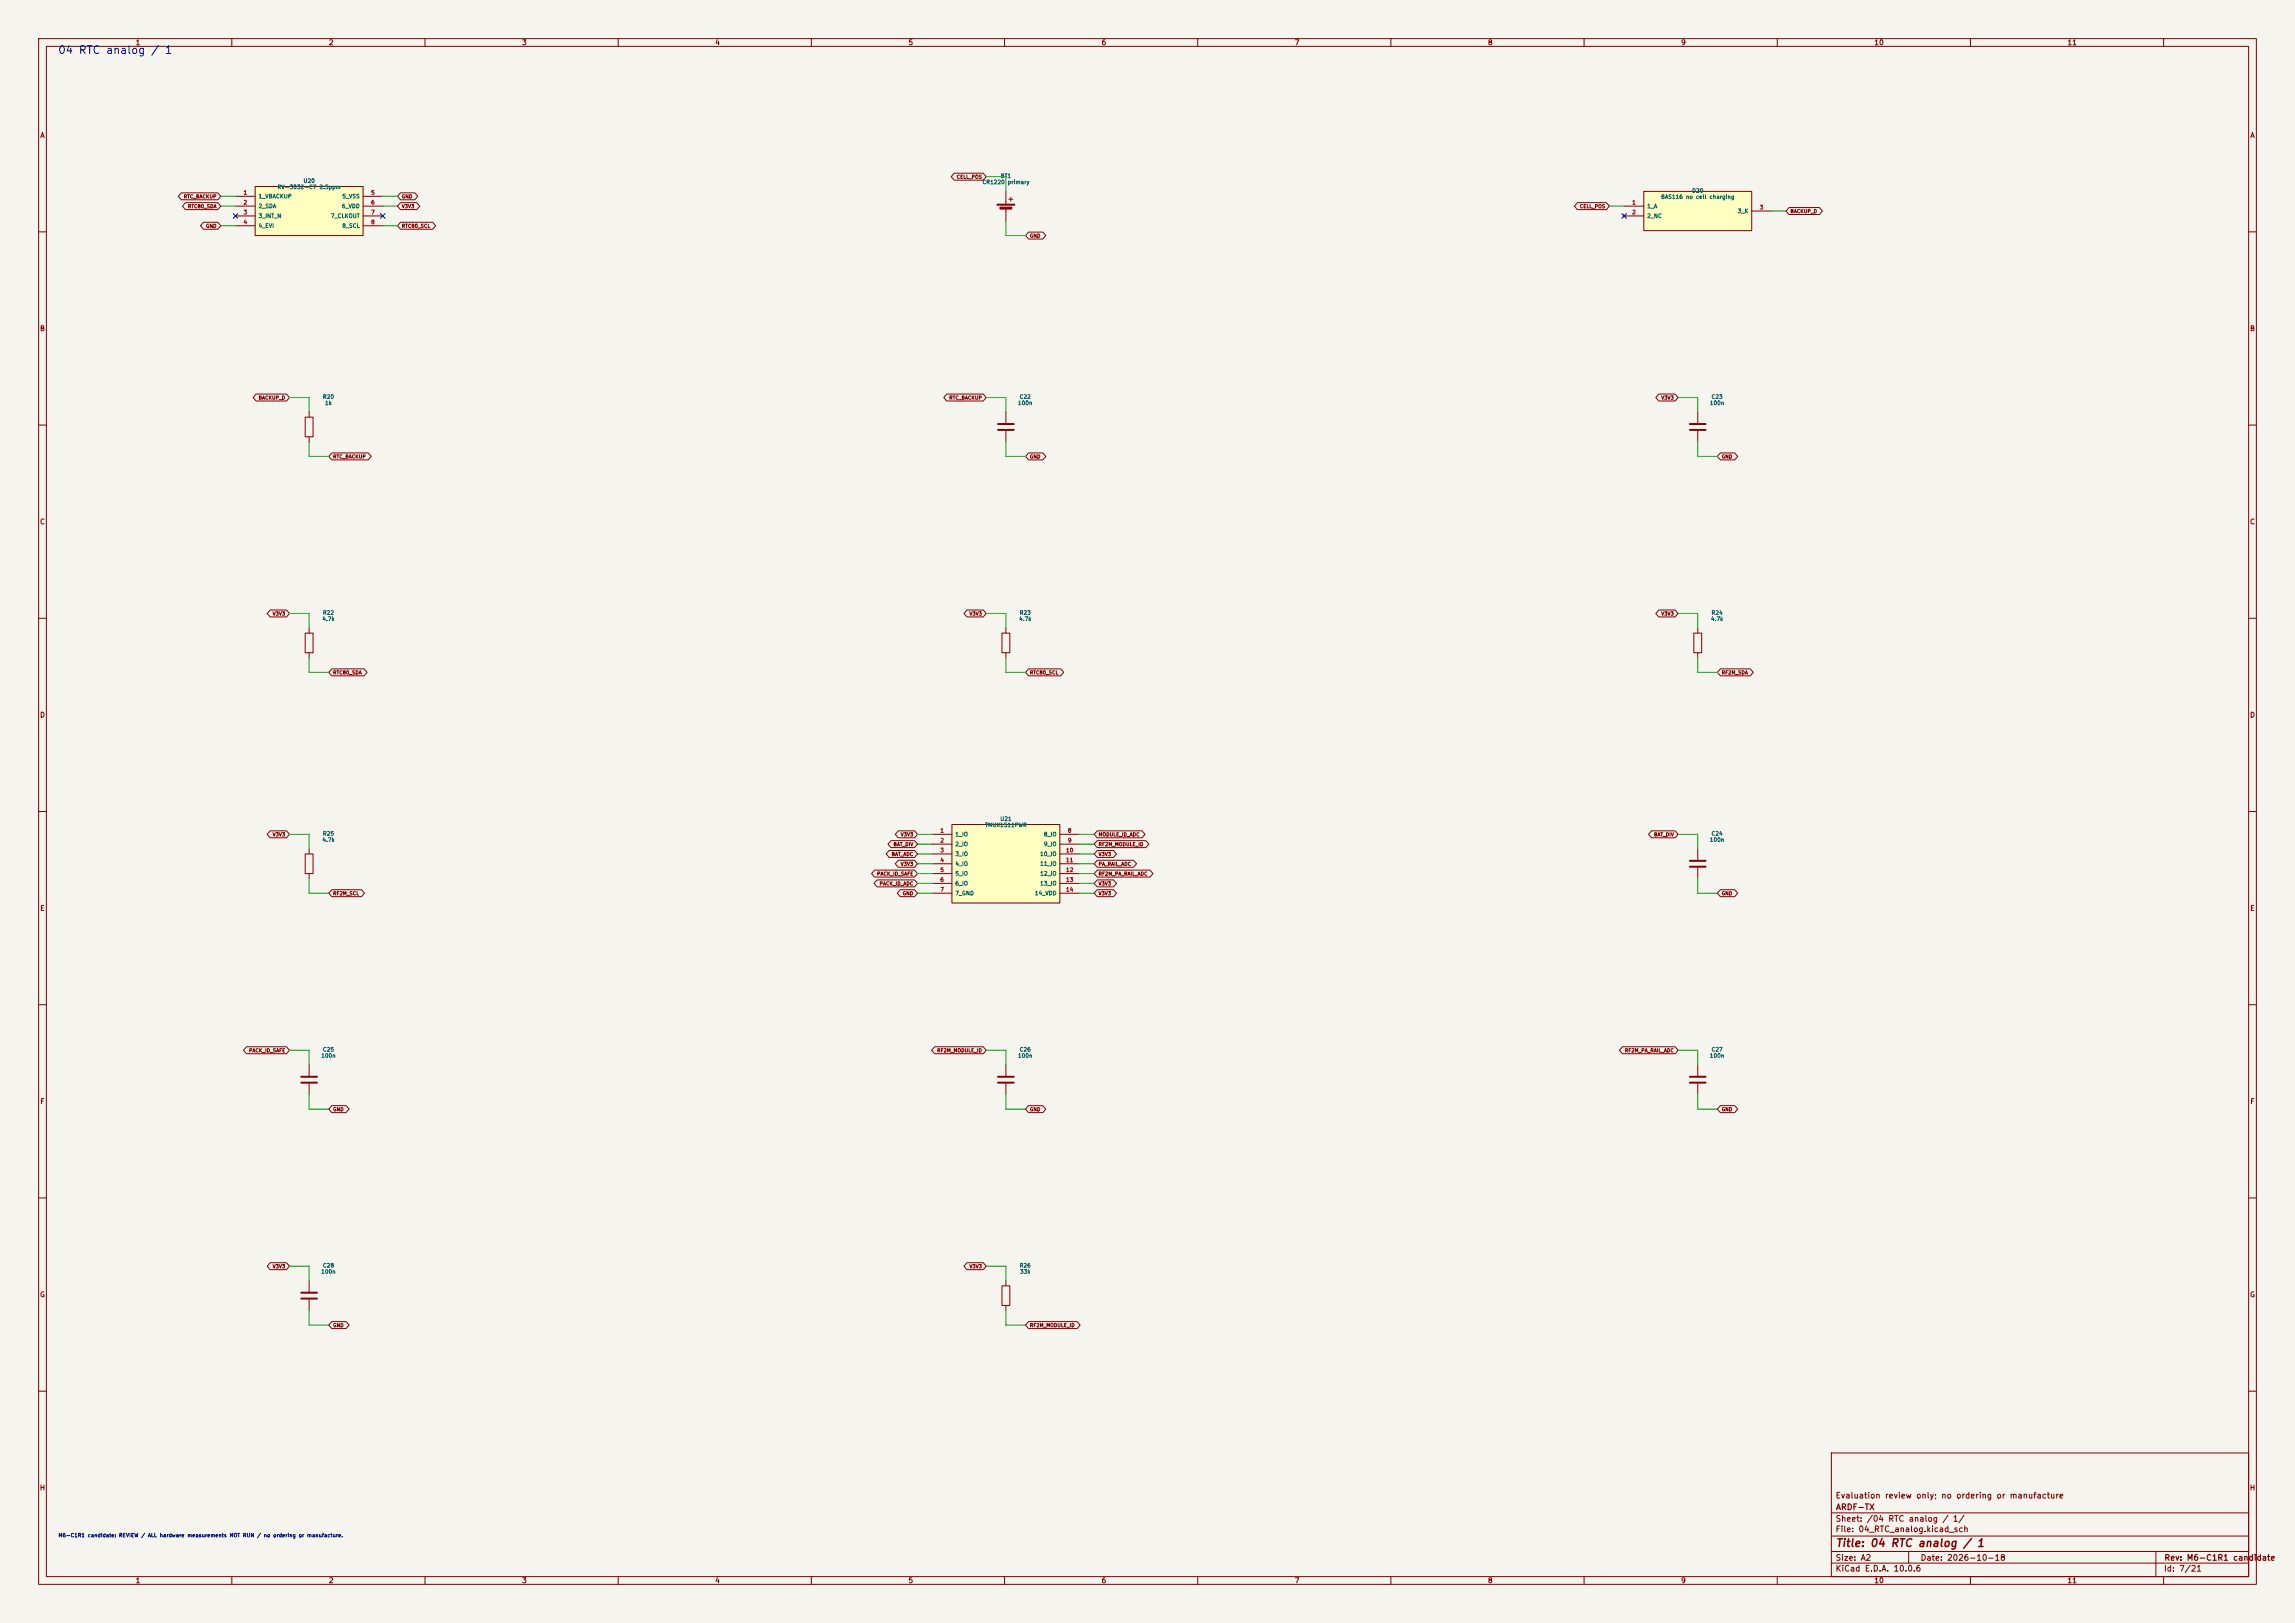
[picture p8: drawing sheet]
<svg xmlns="http://www.w3.org/2000/svg" width="594mm" height="420mm" viewBox="0 0 594 420" stroke-linecap="round" stroke-linejoin="round" font-family="sans-serif">
<defs><g id="words">
<text font-size="2" fill="#0000c2" x="14.9" y="14.4">04 RTC analog / 1</text>
<text font-size="2" fill="#840000" x="475" y="400.8">Title: 04 RTC analog / 1</text>
<g font-size="1.5" fill="#840000">
<text x="475" y="388.1">Evaluation review only; no ordering or manufacture</text>
<text x="475" y="394.1">Sheet: /04 RTC analog / 1/</text>
<text x="475.1" y="391.1">ARDF-TX</text>
<text x="475" y="396.8">File: 04_RTC_analog.kicad_sch</text>
<text x="475" y="407">KiCad E.D.A. 10.0.6</text>
<text x="475" y="404.2">Size: A2</text>
<text x="497" y="404.2">Date: 2026-10-18</text>
<text x="560" y="407">Id: 7/21</text>
<text x="560.1" y="404.2">Rev: M6-C1R1 candidate</text>
</g>
<g font-size="1.3" fill="#840000">
<text x="35" y="12">1</text>
<text x="85" y="12">2</text>
<text x="135" y="12">3</text>
<text x="185" y="12">4</text>
<text x="235" y="12">5</text>
<text x="285" y="12">6</text>
<text x="335" y="12">7</text>
<text x="385" y="12">8</text>
<text x="435" y="12">9</text>
<text x="485" y="12">10</text>
<text x="535" y="12">11</text>
<text x="10.3" y="36">A</text>
<text x="582.3" y="36">A</text>
<text x="10.2" y="86">B</text>
<text x="582.2" y="86">B</text>
<text x="10.2" y="136">C</text>
<text x="582.2" y="136">C</text>
<text x="10.2" y="186">D</text>
<text x="582.2" y="186">D</text>
<text x="10.3" y="236">E</text>
<text x="582.3" y="236">E</text>
<text x="10.3" y="286">F</text>
<text x="582.3" y="286">F</text>
<text x="10.2" y="336">G</text>
<text x="582.2" y="336">G</text>
<text x="10.2" y="386">H</text>
<text x="582.2" y="386">H</text>
<text x="35" y="410">1</text>
<text x="85" y="410">2</text>
<text x="135" y="410">3</text>
<text x="185" y="410">4</text>
<text x="235" y="410">5</text>
<text x="285" y="410">6</text>
<text x="335" y="410">7</text>
<text x="385" y="410">8</text>
<text x="435" y="410">9</text>
<text x="485" y="410">10</text>
<text x="535" y="410">11</text>
</g>
<g font-size="1" fill="#006464">
<text x="78.4" y="47.6">U20</text>
<text x="254.2" y="47.9">CR1220</text>
<text x="258.9" y="46.3">BT1</text>
<text x="260.7" y="47.9">primary</text>
<text x="66.8" y="51.6">1_VBACKUP</text>
<text x="71.7" y="49.2">RV-3032-C7 2.5ppm</text>
<text x="88.5" y="51.6">5_VSS</text>
<text x="429.8" y="51.7">BAS116 no cell charging</text>
<text x="437.9" y="50.1">D20</text>
<text x="66.8" y="54.1">2_SDA</text>
<text x="66.8" y="56.6">3_INT_N</text>
<text x="66.8" y="59.2">4_EVI</text>
<text x="85.5" y="56.6">7_CLKOUT</text>
<text x="88.4" y="54.1">6_VDD</text>
<text x="88.5" y="59.2">8_SCL</text>
<text x="426.2" y="54.1">1_A</text>
<text x="426.2" y="56.6">2_NC</text>
<text x="449.7" y="55.4">3_K</text>
<text x="83.5" y="103.4">R20</text>
<text x="84" y="105">1k</text>
<text x="263.4" y="105">100n</text>
<text x="263.8" y="103.4">C22</text>
<text x="442.4" y="105">100n</text>
<text x="442.9" y="103.4">C23</text>
<text x="83.3" y="160.9">4.7k</text>
<text x="83.5" y="159.3">R22</text>
<text x="263.7" y="160.9">4.7k</text>
<text x="263.8" y="159.3">R23</text>
<text x="442.7" y="160.9">4.7k</text>
<text x="442.9" y="159.3">R24</text>
<text x="254.8" y="214.3">TMUX1511PWR</text>
<text x="258.8" y="212.7">U21</text>
<text x="83.3" y="218.1">4.7k</text>
<text x="83.5" y="216.5">R25</text>
<text x="247.1" y="216.7">1_IO</text>
<text x="247.1" y="219.2">2_IO</text>
<text x="247.1" y="221.7">3_IO</text>
<text x="269.1" y="221.7">10_IO</text>
<text x="270.1" y="216.7">8_IO</text>
<text x="270.1" y="219.2">9_IO</text>
<text x="442.4" y="218.1">100n</text>
<text x="442.9" y="216.5">C24</text>
<text x="247.1" y="224.3">4_IO</text>
<text x="247.1" y="226.8">5_IO</text>
<text x="269.1" y="224.3">11_IO</text>
<text x="269.1" y="226.8">12_IO</text>
<text x="247.1" y="229.4">6_IO</text>
<text x="247.1" y="231.9">7_GND</text>
<text x="267.7" y="231.9">14_VDD</text>
<text x="269.1" y="229.4">13_IO</text>
<text x="83" y="273.9">100n</text>
<text x="83.5" y="272.3">C25</text>
<text x="263.4" y="273.9">100n</text>
<text x="263.8" y="272.3">C26</text>
<text x="442.4" y="273.9">100n</text>
<text x="442.9" y="272.3">C27</text>
<text x="83" y="329.8">100n</text>
<text x="83.5" y="328.2">C28</text>
<text x="263.8" y="328.2">R26</text>
<text x="263.9" y="329.8">33k</text>
</g>
<g font-size="1" fill="#a90000">
<text x="62.9" y="50.6">1</text>
<text x="62.9" y="53.2">2</text>
<text x="95.9" y="50.6">5</text>
<text x="95.9" y="53.2">6</text>
<text x="422.3" y="53.2">1</text>
<text x="62.9" y="55.7">3</text>
<text x="62.9" y="58.2">4</text>
<text x="95.9" y="55.7">7</text>
<text x="95.9" y="58.2">8</text>
<text x="422.3" y="55.7">2</text>
<text x="455.3" y="54.4">3</text>
<text x="243.3" y="215.7">1</text>
<text x="276.3" y="215.7">8</text>
<text x="243.3" y="218.3">2</text>
<text x="243.3" y="220.8">3</text>
<text x="275.8" y="220.8">10</text>
<text x="276.3" y="218.3">9</text>
<text x="243.3" y="223.3">4</text>
<text x="243.3" y="225.9">5</text>
<text x="275.8" y="223.3">11</text>
<text x="275.8" y="225.9">12</text>
<text x="243.3" y="228.4">6</text>
<text x="243.3" y="231">7</text>
<text x="275.8" y="228.4">13</text>
<text x="275.8" y="231">14</text>
</g>
<text font-size="1" fill="#0000c2" x="15" y="398">M6-C1R1 candidate: REVIEW / ALL hardware measurements NOT RUN / no ordering or manufacture.</text>
<g font-size=".9" fill="#840000">
<text x="247.5" y="46.5">CELL_POS</text>
<text x="47.5" y="51.5">RTC_BACKUP</text>
<text x="103.9" y="51.5">GND</text>
<text x="48.5" y="54.1">RTC80_SDA</text>
<text x="53.2" y="59.2">GND</text>
<text x="103.9" y="59.2">RTC80_SCL</text>
<text x="103.9" y="54.1">V3V3</text>
<text x="408.8" y="54.1">CELL_POS</text>
<text x="463.3" y="55.4">BACKUP_D</text>
<text x="266.5" y="61.7">GND</text>
<text x="66.8" y="103.6">BACKUP_D</text>
<text x="245.6" y="103.6">RTC_BACKUP</text>
<text x="429.9" y="103.6">V3V3</text>
<text x="86.1" y="118.9">RTC_BACKUP</text>
<text x="266.5" y="118.9">GND</text>
<text x="445.5" y="118.9">GND</text>
<text x="70.5" y="159.5">V3V3</text>
<text x="250.8" y="159.5">V3V3</text>
<text x="429.9" y="159.5">V3V3</text>
<text x="86.1" y="174.7">RTC80_SDA</text>
<text x="266.5" y="174.7">RTC80_SCL</text>
<text x="445.5" y="174.7">RF2M_SDA</text>
<text x="70.5" y="216.6">V3V3</text>
<text x="230.7" y="221.7">BAT_ADC</text>
<text x="231.1" y="219.2">BAT_DIV</text>
<text x="233" y="216.6">V3V3</text>
<text x="284.2" y="216.6">MODULE_ID_ADC</text>
<text x="284.2" y="219.2">RF2M_MODULE_ID</text>
<text x="284.2" y="221.7">V3V3</text>
<text x="428" y="216.6">BAT_DIV</text>
<text x="226.9" y="226.8">PACK_ID_SAFE</text>
<text x="233" y="224.3">V3V3</text>
<text x="284.2" y="226.8">RF2M_PA_RAIL_ADC</text>
<text x="284.2" y="224.3">PA_RAIL_ADC</text>
<text x="86.1" y="231.9">RF2M_SCL</text>
<text x="227.5" y="229.3">PACK_ID_ADC</text>
<text x="233.5" y="231.9">GND</text>
<text x="284.2" y="229.3">V3V3</text>
<text x="284.2" y="231.9">V3V3</text>
<text x="445.5" y="231.9">GND</text>
<text x="64.3" y="272.5">PACK_ID_SAFE</text>
<text x="242.5" y="272.5">RF2M_MODULE_ID</text>
<text x="420.5" y="272.5">RF2M_PA_RAIL_ADC</text>
<text x="86.1" y="287.8">GND</text>
<text x="266.5" y="287.8">GND</text>
<text x="445.5" y="287.8">GND</text>
<text x="70.5" y="328.4">V3V3</text>
<text x="250.8" y="328.4">V3V3</text>
<text x="86.1" y="343.6">GND</text>
<text x="266.5" y="343.6">RF2M_MODULE_ID</text>
</g>
</g></defs>
<path d="M0 0h594v420h-594z" fill="#f5f4ef" stroke="#f5f4ef" stroke-width=".26"/>
<g fill="none" stroke="#840000" stroke-width=".26">
<path d="M10 10h574v400h-574zM12 12h570v396h-570zM60 10v2M110 10v2M160 10v2M210 10v2M260 10v2M310 10v2M360 10v2M410 10v2M460 10v2M510 10v2"/>
<path d="M560 10v2M10 60h2M582 60h2M10 110h2M439.4 106.7v2.8M439.4 111.5v2.8M582 110h2M10 160h2M438.4 163.8h2v5.1h-2zM439.4 162.6v1.2M439.4 168.9v1.3M582 160h2"/>
<path d="M10 210h2M582 210h2M10 260h2M582 260h2M10 310h2M582 310h2M10 360h2M474 376h108v32h-108zM582 360h2M474 397.5h108M474 391.5h108M60 408v2"/>
<path d="M110 408v2M160 408v2M210 408v2M260 408v2M310 408v2M360 408v2M410 408v2M460 408v2M474 404.5h108M474 401.5h108M494 401.5v3M510 408v2"/>
<path d="M558 401.5v6.5M560 408v2"/>
</g>
<path d="M437.4 109.7h4.1M437.4 111.3h4.1" fill="none" stroke="#840000" stroke-width=".51"/>
<path d="M425.4 49.5h28v10.2h-28z" fill="#ffffc2"/>
<g fill="none" stroke="#840000" stroke-width=".26">
<path d="M420 55.5l.8 .8M420.4 53.3h5M420.4 55.9h5M420.8 55.5l-.8 .8M425.4 49.5h28v10.2h-28zM453.4 54.6h5.1M79 108h2v5h-2zM80 106.7v1.3M80 113v1.3M79 163.8h2v5.1h-2zM80 162.6v1.2M80 168.9v1.3"/>
<path d="M259.3 163.8h2.1v5.1h-2.1zM260.3 162.6v1.2M260.3 168.9v1.3M439.4 219.7v2.8M439.4 224.5v2.8M439.4 275.6v2.8M439.4 280.4v2.8M259.3 332.7h2.1v5.1h-2.1zM260.3 331.5v1.2M260.3 337.8v1.3"/>
</g>
<path d="M437.4 222.8h4.1M437.4 224.3h4.1M437.4 278.6h4.1M437.4 280.2h4.1" fill="none" stroke="#840000" stroke-width=".51"/>
<path d="M246.4 213.4h27.9v20.3h-27.9z" fill="#ffffc2"/>
<g fill="none" stroke="#840000" stroke-width=".26">
<path d="M260.3 106.7v2.8M260.3 111.5v2.8M80 219.7v1.3M241.3 215.9h5.1M241.3 218.4h5.1M246.4 213.4h27.9v20.3h-27.9zM274.3 215.9h5.1M274.3 218.4h5.1M79 221h2v5.1h-2zM80 226.1v1.2M241.3 221h5.1M241.3 223.5h5.1"/>
<path d="M241.3 226.1h5.1M241.3 228.6h5.1M241.3 231.1h5.1M274.3 221h5.1M274.3 223.5h5.1M274.3 226.1h5.1M274.3 228.6h5.1M274.3 231.1h5.1M260.3 275.6v2.8M260.3 280.4v2.8"/>
</g>
<path d="M258.3 109.7h4.1M258.3 111.3h4.1M258.3 278.6h4.1M258.3 280.2h4.1" fill="none" stroke="#840000" stroke-width=".51"/>
<path d="M66 48.3h28v12.7h-28z" fill="#ffffc2"/>
<g fill="none" stroke="#840000" stroke-width=".26">
<path d="M46.9 49.9h9.5l.7 .9-.7 .9h-9.5l-.8-.9zM48 52.4h8.4l.7 .9-.7 .9h-8.4l-.8-.9zM52.7 57.5h3.7l.7 .9-.7 .9h-3.7l-.8-.9zM61 50.8h5M61 53.3h5M61 55.9h5M61 58.4h5M66 48.3h28v12.7h-28zM94 50.8h5.1M94 53.3h5.1M94 55.9h5.1M94 58.4h5.1"/>
<path d="M103.7 49.9h3.6l.8 .9-.8 .9h-3.6l-.8-.9zM103.7 57.5h8.3l.8 .9-.8 .9h-8.3l-.8-.9zM103.7 52.4h4.2l.7 .9-.7 .9h-4.2l-.8-.9zM247 44.8h7.5l.8 .9-.8 .9h-7.5l-.8-.9zM260.3 49.5v3.3M260.3 53.8v3.4M261.1 51.6h1M261.6 51.1v1M408.3 52.4h7.5l.8 .9-.8 .9h-7.5l-.8-.9zM463.1 53.7h7.8l.8 .9-.8 .9h-7.8l-.8-.9zM266.2 60.1h3.7l.8 .9-.8 .9h-3.7l-.8-.9zM66.3 102h7.8l.8 .9-.8 .9h-7.8l-.8-.9z"/>
<path d="M85.9 117.2h9.4l.8 .9-.8 .9h-9.4l-.8-.9zM245.1 102h9.4l.8 .9-.8 .9h-9.4l-.8-.9zM266.2 117.2h3.7l.8 .9-.8 .9h-3.7l-.8-.9zM429.4 102h4.2l.7 .9-.7 .9h-4.2l-.8-.9zM445.3 117.2h3.7l.8 .9-.8 .9h-3.7l-.8-.9zM69.9 157.8h4.2l.8 1-.8 .9h-4.2l-.7-.9zM250.3 157.8h4.2l.8 1-.8 .9h-4.2l-.8-.9zM429.4 157.8h4.2l.7 1-.7 .9h-4.2l-.8-.9zM85.9 173.1h8.3l.8 .9-.8 .9h-8.3l-.8-.9zM266.2 173.1h8.3l.8 .9-.8 .9h-8.3l-.8-.9zM445.3 173.1h7.7l.8 .9-.8 .9h-7.7l-.8-.9zM69.9 215h4.2l.8 .9-.8 .9h-4.2l-.7-.9z"/>
<path d="M230.6 217.5h6.1l.8 .9-.8 .9h-6.1l-.8-.9zM232.5 215h4.2l.8 .9-.8 .9h-4.2l-.8-.9zM284 215h11.6l.8 .9-.8 .9h-11.6l-.8-.9zM284 217.5h12.6l.7 .9-.7 .9h-12.6l-.8-.9zM427.5 215h6.1l.7 .9-.7 .9h-6.1l-.8-.9zM85.9 230.2h7.7l.7 .9-.7 .9h-7.7l-.8-.9zM226.4 225.2h10.3l.8 .9-.8 .9h-10.3l-.8-.9zM227 227.7h9.7l.8 .9-.8 .9h-9.7l-.8-.9zM230.1 220.1h6.6l.8 .9-.8 .9h-6.6l-.7-.9zM232.5 222.6h4.2l.8 .9-.8 .9h-4.2l-.8-.9zM233 230.2h3.7l.8 .9-.8 .9h-3.7l-.8-.9zM284 227.7h4.2l.8 .9-.8 .9h-4.2l-.8-.9z"/>
<path d="M284 220.1h4.2l.8 .9-.8 .9h-4.2l-.8-.9zM284 230.2h4.2l.8 .9-.8 .9h-4.2l-.8-.9zM284 225.2h13.6l.8 .9-.8 .9h-13.6l-.8-.9zM284 222.6h9.4l.8 .9-.8 .9h-9.4l-.8-.9zM445.3 230.2h3.7l.8 .9-.8 .9h-3.7l-.8-.9zM63.8 270.9h10.3l.8 .9-.8 .9h-10.3l-.8-.9zM80 275.6v2.8M241.9 270.9h12.6l.8 .9-.8 .9h-12.6l-.8-.9zM419.9 270.9h13.7l.7 .9-.7 .9h-13.7l-.8-.9zM80 280.4v2.8M85.9 286.1h3.7l.8 .9-.8 .9h-3.7l-.8-.9zM266.2 286.1h3.7l.8 .9-.8 .9h-3.7l-.8-.9z"/>
<path d="M445.3 286.1h3.7l.8 .9-.8 .9h-3.7l-.8-.9zM69.9 326.8h4.2l.8 .9-.8 .9h-4.2l-.7-.9zM80 331.5v2.8M80 336.3v2.8M250.3 326.8h4.2l.8 .9-.8 .9h-4.2l-.8-.9zM85.9 342h3.7l.8 .9-.8 .9h-3.7l-.8-.9zM266.2 342h12.6l.8 .9-.8 .9h-12.6l-.8-.9z"/>
</g>
<g fill="#840000" stroke="#840000" stroke-width=".26">
<path d="M258.1 52.8h4.5v.3h-4.5z"/>
<path d="M258.8 53.6h3.1v.5h-3.1z"/>
</g>
<path d="M78 278.6h4M78 280.2h4M78 334.5h4M78 336h4" fill="none" stroke="#840000" stroke-width=".51"/>
<g fill="none" stroke="#009600" stroke-width=".26">
<path d="M57.1 53.3h3.9M57.1 58.4h3.9M57.1 50.8h3.9M99.1 53.3h3.8M99.1 58.4h3.8M99.1 50.8h3.8M255.3 45.7h5v3.8M260.3 57.2v3.8h5.1M416.6 53.3h3.8M458.5 54.6h3.8M74.9 102.9h5.1v3.8M80 114.3v3.8h5.1"/>
<path d="M255.3 102.9h5v3.8M260.3 114.3v3.8h5.1M434.3 102.9h5.1v3.8M439.4 114.3v3.8h5.1M74.9 158.8h5.1v3.8M255.3 158.8h5v3.8M434.3 158.8h5.1v3.8M80 170.2v3.8h5.1M260.3 170.2v3.8h5.1M439.4 170.2v3.8h5.1M74.9 215.9h5.1v3.8M237.5 218.4h3.8"/>
<path d="M237.5 215.9h3.8M279.4 218.4h3.8M279.4 215.9h3.8M434.3 215.9h5.1v3.8M80 227.3v3.8h5.1M237.5 231.1h3.8M237.5 223.5h3.8M237.5 221h3.8M237.5 228.6h3.8M237.5 226.1h3.8M279.4 231.1h3.8M279.4 223.5h3.8"/>
<path d="M279.4 221h3.8M279.4 228.6h3.8M279.4 226.1h3.8M439.4 227.3v3.8h5.1M74.9 271.8h5.1v3.8M255.3 271.8h5v3.8M434.3 271.8h5.1v3.8M80 283.2v3.8h5.1M260.3 283.2v3.8h5.1M439.4 283.2v3.8h5.1M74.9 327.7h5.1v3.8M80 339.1v3.8h5.1"/>
<path d="M255.3 327.7h5v3.8M260.3 339.1v3.8h5.1"/>
</g>
<path d="M60.4 55.3l1.2 1.2M61.6 55.3l-1.2 1.2M98.5 55.3l1.2 1.2M99.7 55.3l-1.2 1.2M419.8 55.3l1.2 1.2M421 55.3l-1.2 1.2" fill="none" stroke="#000084" stroke-width=".26"/>
<use href="#words"/>
</svg>
